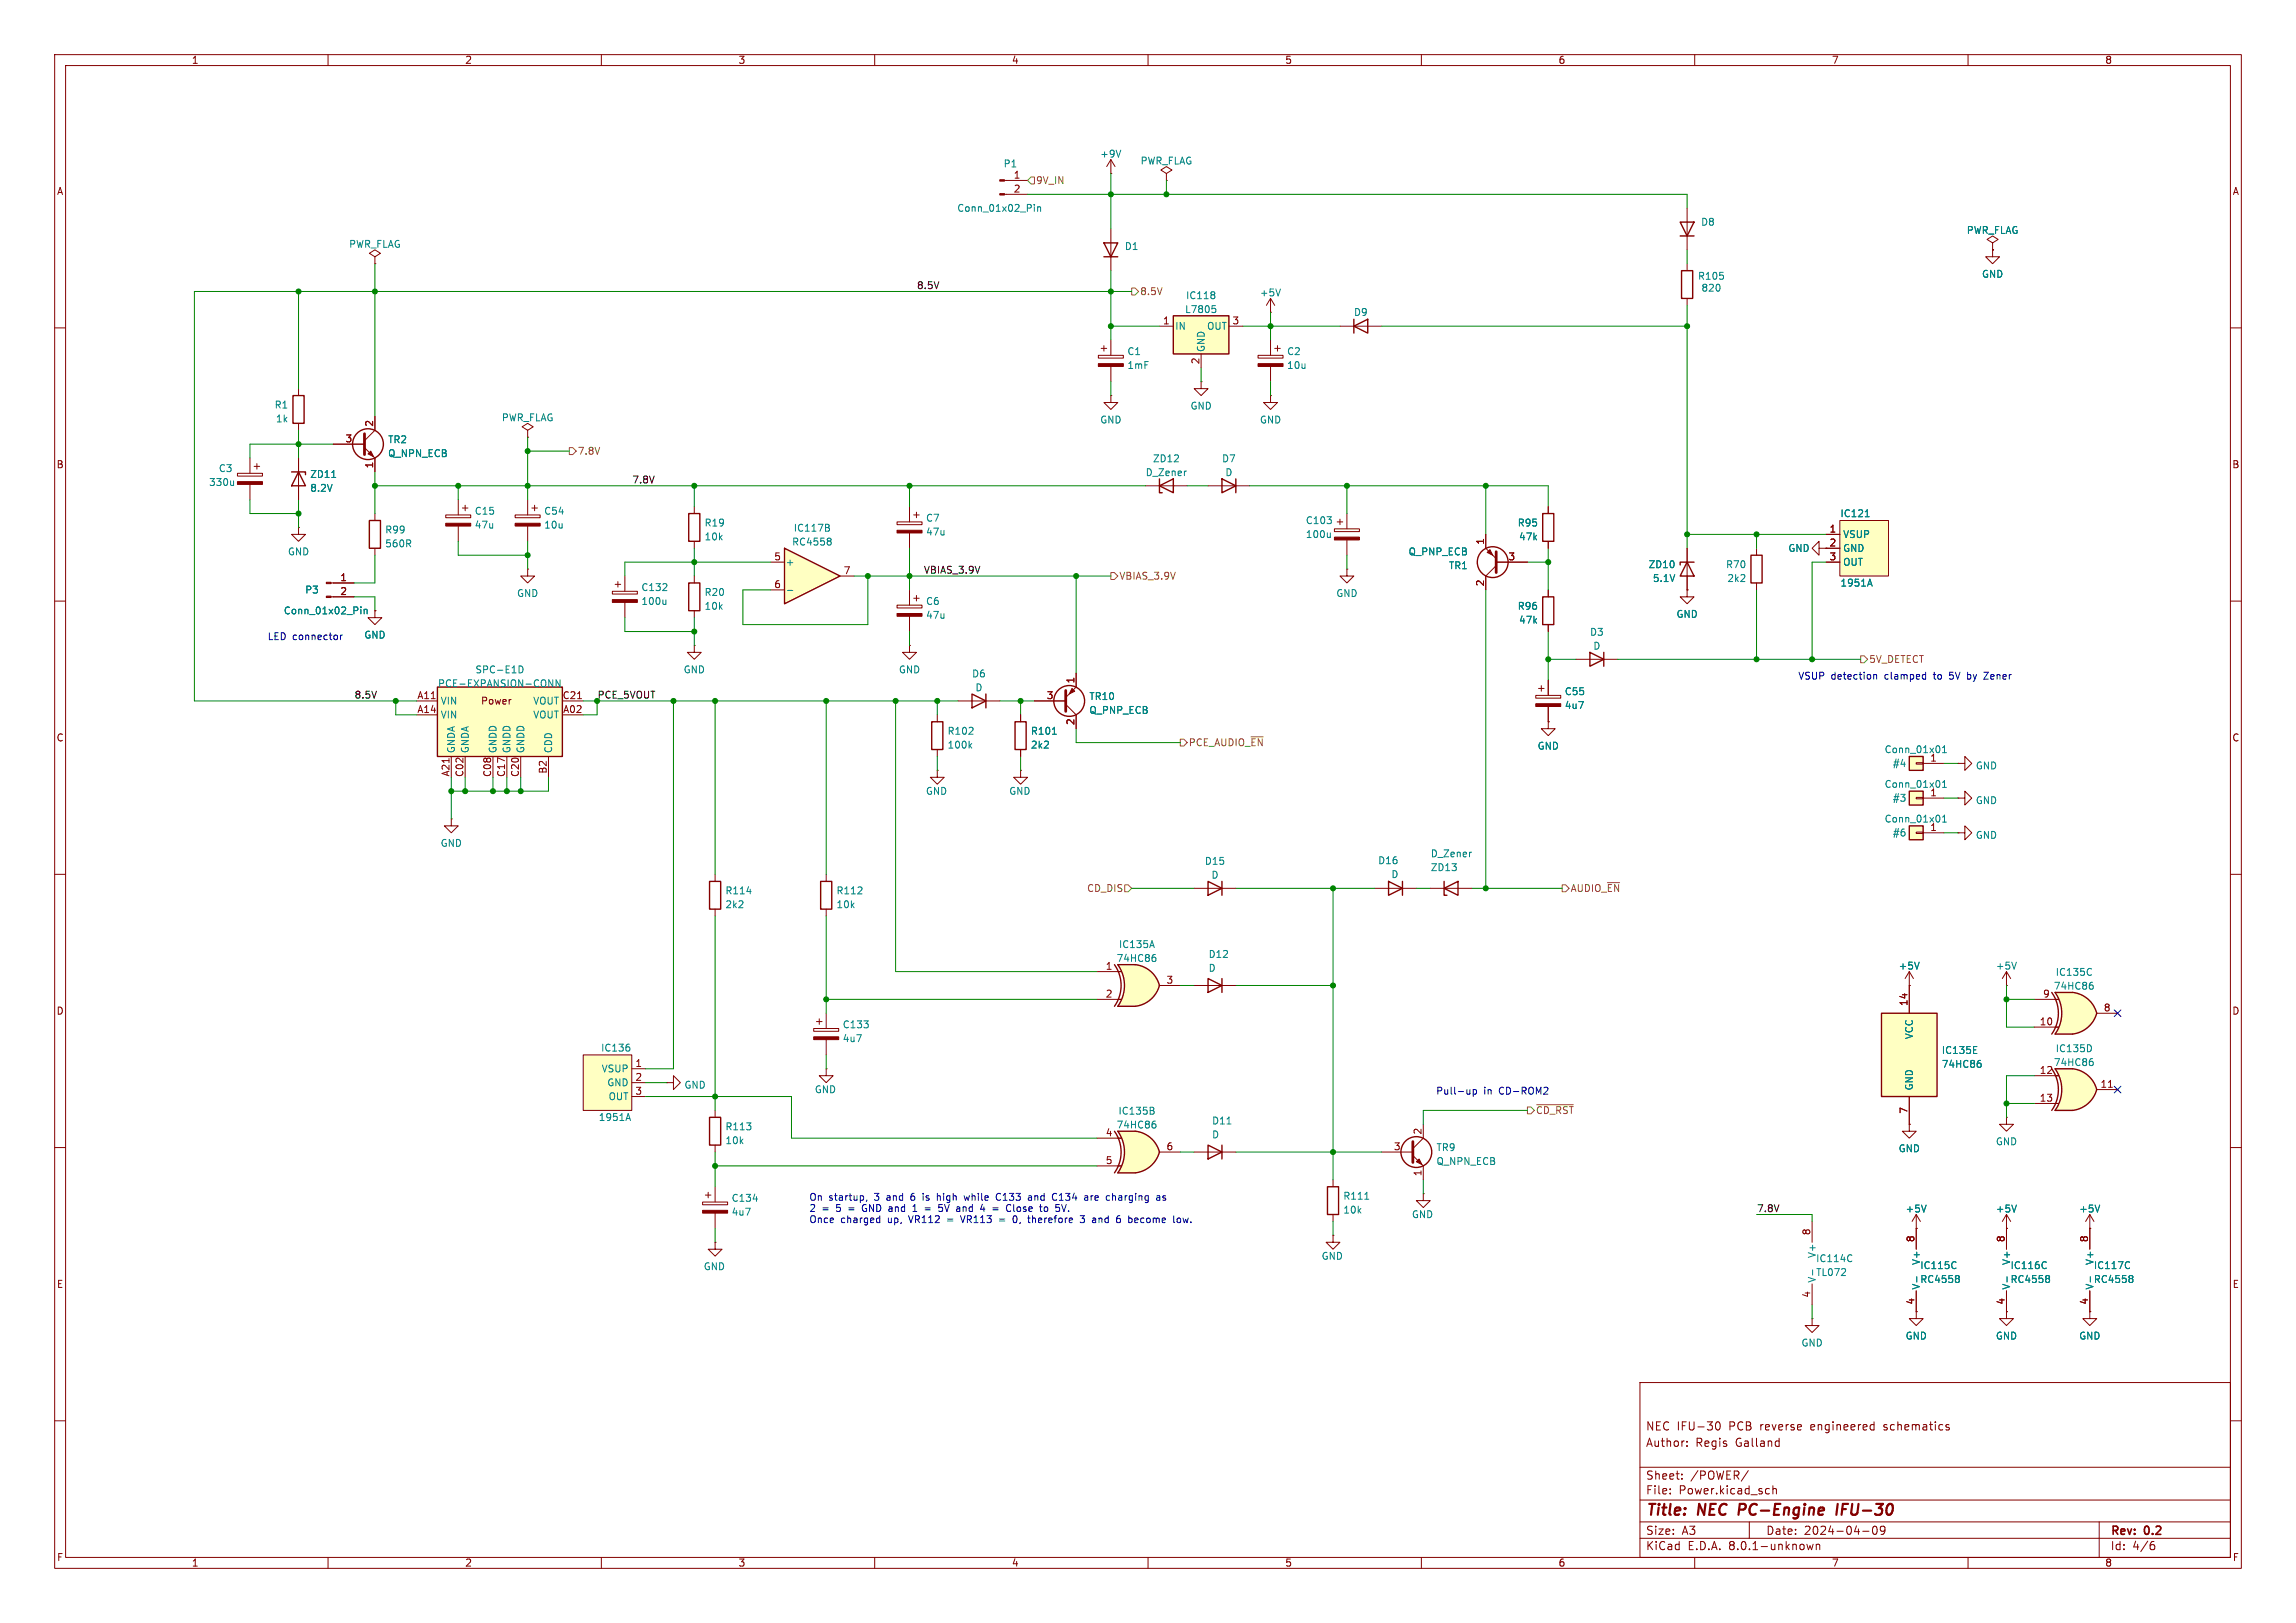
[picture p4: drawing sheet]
<svg xmlns="http://www.w3.org/2000/svg" width="420mm" height="297mm" viewBox="0 0 420 297" stroke-linecap="round" stroke-linejoin="round" font-family="sans-serif">
<defs><g id="words">
<g font-size="2.8" fill="#840000">
<text x="301" y="277.9">Title:</text>
<text x="310.6" y="277.9">NEC</text>
<text x="318.9" y="277.9">PC-Engine</text>
<text x="337.6" y="277.9">IFU-30</text>
</g>
<g font-size="2.1" fill="#840000">
<text x="301" y="262">NEC IFU-30</text>
<text x="316.3" y="262">PCB</text>
<text x="322.1" y="262">reverse</text>
<text x="331.5" y="262">engineered</text>
<text x="345" y="262">schematics</text>
<text x="301" y="265">Author:</text>
<text x="310.1" y="265">Regis</text>
<text x="317.5" y="265">Galland</text>
<text x="301" y="273.7">File:</text>
<text x="301" y="271">Sheet:</text>
<text x="307.1" y="273.7">Power.kicad_sch</text>
<text x="309.2" y="271">/POWER/</text>
<text x="301" y="281.1">Size:</text>
<text x="307.6" y="281.1">A3</text>
<text x="323" y="281.1">Date:</text>
<text x="330" y="281.1">2024-04-09</text>
<text x="386" y="281.3">Rev:</text>
<text x="392.4" y="281.3">0.2</text>
<text x="301" y="283.9">KiCad</text>
<text x="308.7" y="283.9">E.D.A.</text>
<text x="316.3" y="283.9">8.0.1-unknown</text>
<text x="386" y="283.9">Id:</text>
<text x="390.1" y="283.9">4/6</text>
</g>
<g font-size="1.8" fill="#840000">
<text x="35" y="11.9">1</text>
<text x="85" y="11.9">2</text>
<text x="135" y="11.9">3</text>
<text x="185" y="11.9">4</text>
<text x="235" y="11.9">5</text>
<text x="285" y="11.9">6</text>
<text x="335" y="11.9">7</text>
<text x="385" y="11.9">8</text>
<text x="10.3" y="35.9">A</text>
<text x="185.3" y="32.8">1</text>
<text x="185.3" y="35.3">2</text>
<text x="408.3" y="35.9">A</text>
<text x="212.7" y="59.4">1</text>
<text x="225.4" y="59.4">3</text>
<text x="219.5" y="66.7" transform="rotate(-90 219.5 66.7)">2</text>
<text x="63.1" y="81">3</text>
<text x="68.3" y="78.2" transform="rotate(-90 68.3 78.2)">2</text>
<text x="10.3" y="85.9">B</text>
<text x="68.3" y="85.8" transform="rotate(-90 68.3 85.8)">1</text>
<text x="408.2" y="85.9">B</text>
<text x="271.5" y="99.8" transform="rotate(-90 271.5 99.8)">1</text>
<text x="334.6" y="97.5">1</text>
<text x="334.6" y="100.1">2</text>
<text x="62.2" y="106.4">1</text>
<text x="141.5" y="102.6">5</text>
<text x="141.5" y="107.7">6</text>
<text x="154.2" y="105.2">7</text>
<text x="271.5" y="107.4" transform="rotate(-90 271.5 107.4)">2</text>
<text x="275.8" y="102.6">3</text>
<text x="334.6" y="102.6">3</text>
<text x="62.2" y="109">2</text>
<text x="196.6" y="125.2" transform="rotate(-90 196.6 125.2)">1</text>
<text x="76.2" y="128">A11</text>
<text x="76.2" y="130.6">A14</text>
<text x="87.9" y="129.1">Power</text>
<text x="102.8" y="128">C21</text>
<text x="102.9" y="130.6">A02</text>
<text x="191.4" y="128">3</text>
<text x="10.3" y="135.9">C</text>
<text x="196.6" y="132.8" transform="rotate(-90 196.6 132.8)">2</text>
<text x="408.2" y="135.9">C</text>
<text x="82.3" y="142.2" transform="rotate(-90 82.3 142.2)">A21</text>
<text x="84.8" y="142.3" transform="rotate(-90 84.8 142.3)">C02</text>
<text x="89.9" y="142.3" transform="rotate(-90 89.9 142.3)">C08</text>
<text x="92.5" y="142.3" transform="rotate(-90 92.5 142.3)">C17</text>
<text x="95" y="142.3" transform="rotate(-90 95 142.3)">C20</text>
<text x="100.1" y="141.7" transform="rotate(-90 100.1 141.7)">B2</text>
<text x="353" y="139.4">1</text>
<text x="353" y="145.8">1</text>
<text x="353" y="152.1">1</text>
<text x="202.2" y="177.5">1</text>
<text x="10.3" y="185.9">D</text>
<text x="202.2" y="182.6">2</text>
<text x="213.3" y="180.1">3</text>
<text x="349" y="184.2" transform="rotate(-90 349 184.2)">14</text>
<text x="373.6" y="182.6">9</text>
<text x="384.7" y="185.2">8</text>
<text x="408.2" y="185.9">D</text>
<text x="373" y="187.7">10</text>
<text x="116.1" y="195.3">1</text>
<text x="116.1" y="197.9">2</text>
<text x="373" y="196.6">12</text>
<text x="116.1" y="200.4">3</text>
<text x="349" y="203.9" transform="rotate(-90 349 203.9)">7</text>
<text x="373" y="201.7">13</text>
<text x="384.1" y="199.1">11</text>
<text x="202.2" y="208">4</text>
<text x="260.1" y="207.7" transform="rotate(-90 260.1 207.7)">2</text>
<text x="202.2" y="213.1">5</text>
<text x="213.3" y="210.6">6</text>
<text x="254.9" y="210.6">3</text>
<text x="260.1" y="215.3" transform="rotate(-90 260.1 215.3)">1</text>
<text x="331.2" y="226.1" transform="rotate(-90 331.2 226.1)">8</text>
<text x="350.3" y="227.4" transform="rotate(-90 350.3 227.4)">8</text>
<text x="366.8" y="227.4" transform="rotate(-90 366.8 227.4)">8</text>
<text x="382" y="227.4" transform="rotate(-90 382 227.4)">8</text>
<text x="10.3" y="235.9">E</text>
<text x="331.2" y="237.6" transform="rotate(-90 331.2 237.6)">4</text>
<text x="350.3" y="238.8" transform="rotate(-90 350.3 238.8)">4</text>
<text x="366.8" y="238.8" transform="rotate(-90 366.8 238.8)">4</text>
<text x="382" y="238.8" transform="rotate(-90 382 238.8)">4</text>
<text x="408.3" y="235.9">E</text>
<text x="10.3" y="285.9">F</text>
<text x="35" y="286.9">1</text>
<text x="85" y="286.9">2</text>
<text x="135" y="286.9">3</text>
<text x="185" y="286.9">4</text>
<text x="235" y="286.9">5</text>
<text x="285" y="286.9">6</text>
<text x="335" y="286.9">7</text>
<text x="385" y="286.9">8</text>
<text x="408.3" y="285.9">F</text>
</g>
<g font-size="1.8" fill="#008484">
<text x="201.2" y="29">+9V</text>
<text x="183.5" y="30.8">P1</text>
<text x="208.5" y="30.3">PWR_FLAG</text>
<text x="175" y="39">Conn_01x02_Pin</text>
<text x="311.1" y="41.5">D8</text>
<text x="63.8" y="45.5">PWR_FLAG</text>
<text x="205.7" y="45.9">D1</text>
<text x="359.7" y="43">PWR_FLAG</text>
<text x="310.5" y="51.4">R105</text>
<text x="311.1" y="53.6">820</text>
<text x="362.5" y="51">GND</text>
<text x="216.7" y="57.5">L7805</text>
<text x="216.9" y="54.9">IC118</text>
<text x="230.4" y="54.4">+5V</text>
<text x="247.6" y="58">D9</text>
<text x="206.1" y="65.2">C1</text>
<text x="214.9" y="60.6">IN</text>
<text x="220.6" y="64.5" transform="rotate(-90 220.6 64.5)">GND</text>
<text x="220.7" y="60.6">OUT</text>
<text x="235.3" y="65.2">C2</text>
<text x="206.1" y="67.7">1mF</text>
<text x="235.3" y="67.7">10u</text>
<text x="50.1" y="75">R1</text>
<text x="50.4" y="77.5">1k</text>
<text x="91.7" y="77.3">PWR_FLAG</text>
<text x="201.2" y="77.7">GND</text>
<text x="217.7" y="75.2">GND</text>
<text x="230.4" y="77.7">GND</text>
<text x="70.9" y="81.3">TR2</text>
<text x="70.9" y="83.8">Q_NPN_ECB</text>
<text x="38.1" y="89.1">330u</text>
<text x="39.9" y="86.6">C3</text>
<text x="56.7" y="87.7">ZD11</text>
<text x="209.5" y="87.3">D_Zener</text>
<text x="210.8" y="84.8">ZD12</text>
<text x="223.4" y="84.8">D7</text>
<text x="224.1" y="87.3">D</text>
<text x="56.7" y="90.2">8.2V</text>
<text x="86.8" y="94.4">C15</text>
<text x="99.5" y="94.4">C54</text>
<text x="169.3" y="95.7">C7</text>
<text x="336.6" y="94.8">IC121</text>
<text x="52.6" y="101.8">GND</text>
<text x="70.4" y="100.4">560R</text>
<text x="70.4" y="97.8">R99</text>
<text x="86.8" y="96.9">47u</text>
<text x="99.5" y="96.9">10u</text>
<text x="128.8" y="99.1">10k</text>
<text x="128.8" y="96.5">R19</text>
<text x="144.8" y="100">RC4558</text>
<text x="145.1" y="97.5">IC117B</text>
<text x="169.3" y="98.2">47u</text>
<text x="238.8" y="96.1">C103</text>
<text x="238.8" y="98.7">100u</text>
<text x="257.6" y="101.8">Q_PNP_ECB</text>
<text x="277.5" y="96.5">R95</text>
<text x="277.8" y="99.1">47k</text>
<text x="327" y="101.2">GND</text>
<text x="337.1" y="98.7">VSUP</text>
<text x="337.1" y="101.2">GND</text>
<text x="143.6" y="103.7">+</text>
<text x="264.9" y="104.4">TR1</text>
<text x="301.5" y="104.2">ZD10</text>
<text x="302.3" y="106.7">5.1V</text>
<text x="315.6" y="104.2">R70</text>
<text x="315.9" y="106.7">2k2</text>
<text x="336.6" y="107.5">1951A</text>
<text x="337.1" y="103.7">OUT</text>
<text x="51.8" y="112.6">Conn_01x02_Pin</text>
<text x="55.7" y="108.8">P3</text>
<text x="94.5" y="109.4">GND</text>
<text x="117.2" y="108.4">C132</text>
<text x="117.2" y="110.9">100u</text>
<text x="128.8" y="111.8">10k</text>
<text x="128.8" y="109.2">R20</text>
<text x="169.3" y="110.9">C6</text>
<text x="169.3" y="113.4">47u</text>
<text x="244.3" y="109.4">GND</text>
<text x="277.5" y="111.8">R96</text>
<text x="306.6" y="113.3">GND</text>
<text x="66.5" y="117.1">GND</text>
<text x="277.8" y="114.3">47k</text>
<text x="290.8" y="116.5">D3</text>
<text x="291.4" y="119.1">D</text>
<text x="80" y="126">PCE-EXPANSION-CONN</text>
<text x="86.9" y="123.4">SPC-E1D</text>
<text x="125" y="123.4">GND</text>
<text x="164.3" y="123.4">GND</text>
<text x="177.7" y="124.2">D6</text>
<text x="80.5" y="129.1">VIN</text>
<text x="80.5" y="131.7">VIN</text>
<text x="97.4" y="131.7">VOUT</text>
<text x="97.4" y="129.1">VOUT</text>
<text x="178.3" y="126.7">D</text>
<text x="199.2" y="128.3">TR10</text>
<text x="199.2" y="130.8">Q_PNP_ECB</text>
<text x="286.1" y="127.4">C55</text>
<text x="286.1" y="129.9">4u7</text>
<text x="83.4" y="137.9" transform="rotate(-90 83.4 137.9)">GNDA</text>
<text x="86" y="137.9" transform="rotate(-90 86 137.9)">GNDA</text>
<text x="91" y="137.9" transform="rotate(-90 91 137.9)">GNDD</text>
<text x="93.6" y="137.9" transform="rotate(-90 93.6 137.9)">GNDD</text>
<text x="96.1" y="137.9" transform="rotate(-90 96.1 137.9)">GNDD</text>
<text x="101.2" y="137.9" transform="rotate(-90 101.2 137.9)">CDD</text>
<text x="173.2" y="134.6">R102</text>
<text x="173.2" y="137.2">100k</text>
<text x="188.5" y="134.6">R101</text>
<text x="188.5" y="137.2">2k2</text>
<text x="281.2" y="137.4">GND</text>
<text x="344.6" y="138">Conn_01x01</text>
<text x="346.1" y="140.6">#4</text>
<text x="361.3" y="141">GND</text>
<text x="169.3" y="145.6">GND</text>
<text x="184.5" y="145.6">GND</text>
<text x="344.6" y="144.4">Conn_01x01</text>
<text x="346.1" y="146.9">#3</text>
<text x="361.3" y="147.3">GND</text>
<text x="80.5" y="155.2">GND</text>
<text x="344.6" y="150.7">Conn_01x01</text>
<text x="346.1" y="153.3">#6</text>
<text x="361.3" y="153.7">GND</text>
<text x="220.3" y="158.5">D15</text>
<text x="221.5" y="161">D</text>
<text x="252" y="158.3">D16</text>
<text x="254.4" y="160.9">D</text>
<text x="261.6" y="159.6">ZD13</text>
<text x="261.6" y="157.1">D_Zener</text>
<text x="132.6" y="163.9">R114</text>
<text x="132.6" y="166.4">2k2</text>
<text x="152.9" y="163.9">R112</text>
<text x="152.9" y="166.4">10k</text>
<text x="204.6" y="173.7">IC135A</text>
<text x="204.2" y="176.2">74HC86</text>
<text x="221" y="175.5">D12</text>
<text x="221" y="178">D</text>
<text x="347.2" y="177.6">+5V</text>
<text x="365" y="177.6">+5V</text>
<text x="375.9" y="178.8">IC135C</text>
<text x="375.6" y="181.3">74HC86</text>
<text x="154.1" y="188.4">C133</text>
<text x="154.1" y="190.9">4u7</text>
<text x="350.1" y="190.3" transform="rotate(-90 350.1 190.3)">VCC</text>
<text x="109.9" y="192.6">IC136</text>
<text x="110" y="196.4">VSUP</text>
<text x="355.1" y="193.1">IC135E</text>
<text x="355.1" y="195.6">74HC86</text>
<text x="375.6" y="195.3">74HC86</text>
<text x="375.9" y="192.7">IC135D</text>
<text x="111" y="199">GND</text>
<text x="111.2" y="201.5">OUT</text>
<text x="125.1" y="199.4">GND</text>
<text x="149" y="200.3">GND</text>
<text x="350.1" y="199.6" transform="rotate(-90 350.1 199.6)">GND</text>
<text x="109.4" y="205.3">1951A</text>
<text x="132.6" y="207">R113</text>
<text x="132.6" y="209.6">10k</text>
<text x="204.2" y="206.7">74HC86</text>
<text x="204.5" y="204.2">IC135B</text>
<text x="221.6" y="206">D11</text>
<text x="221.6" y="208.5">D</text>
<text x="365" y="209.8">GND</text>
<text x="262.7" y="210.8">TR9</text>
<text x="262.7" y="213.4">Q_NPN_ECB</text>
<text x="347.2" y="211">GND</text>
<text x="133.7" y="220.1">C134</text>
<text x="245.6" y="219.7">R111</text>
<text x="133.7" y="222.7">4u7</text>
<text x="245.6" y="222.3">10k</text>
<text x="258.2" y="223.1">GND</text>
<text x="348.5" y="222.1">+5V</text>
<text x="365" y="222.1">+5V</text>
<text x="380.2" y="222.1">+5V</text>
<text x="128.6" y="232.6">GND</text>
<text x="241.7" y="230.7">GND</text>
<text x="332.1" y="231.2">IC114C</text>
<text x="332.1" y="233.7">TL072</text>
<text x="332.3" y="230.3" transform="rotate(-90 332.3 230.3)">V+</text>
<text x="351.2" y="232.4">IC115C</text>
<text x="351.4" y="231.6" transform="rotate(-90 351.4 231.6)">V+</text>
<text x="367.7" y="232.4">IC116C</text>
<text x="367.9" y="231.6" transform="rotate(-90 367.9 231.6)">V+</text>
<text x="382.9" y="232.4">IC117C</text>
<text x="383.1" y="231.6" transform="rotate(-90 383.1 231.6)">V+</text>
<text x="332.3" y="234.8" transform="rotate(-90 332.3 234.8)">V-</text>
<text x="351.2" y="235">RC4558</text>
<text x="351.4" y="236.1" transform="rotate(-90 351.4 236.1)">V-</text>
<text x="367.7" y="235">RC4558</text>
<text x="367.9" y="236.1" transform="rotate(-90 367.9 236.1)">V-</text>
<text x="382.9" y="235">RC4558</text>
<text x="383.1" y="236.1" transform="rotate(-90 383.1 236.1)">V-</text>
<text x="348.5" y="245.3">GND</text>
<text x="365" y="245.3">GND</text>
<text x="380.2" y="245.3">GND</text>
<text x="329.4" y="246.6">GND</text>
</g>
<g font-size="1.8" fill="#848400">
<text x="189.4" y="33.9">9V_IN</text>
<text x="208.5" y="54.2">8.5V</text>
<text x="105.6" y="83.4">7.8V</text>
<text x="204.7" y="106.3">VBIAS_3.9V</text>
<text x="341.8" y="121.5">5V_DETECT</text>
<text x="217.4" y="136.8">PCE_AUDIO_~{EN}</text>
<text x="198.8" y="163.4">CD_DIS</text>
<text x="287.2" y="163.4">AUDIO_~{EN}</text>
<text x="280.9" y="204.1">~{CD_RST}</text>
</g>
<g font-size="1.8">
<text x="167.6" y="53">8.5V</text>
<text x="115.6" y="88.6">7.8V</text>
<text x="168.9" y="105.1">VBIAS_3.9V</text>
<text x="64.8" y="127.9">8.5V</text>
<text x="321.3" y="221.9">7.8V</text>
</g>
<g font-size="1.8" fill="#0000c2">
<text x="48.9" y="117.2">LED connector</text>
<text x="328.9" y="124.6">VSUP</text>
<text x="334.9" y="124.6">detection</text>
<text x="344.9" y="124.6">clamped</text>
<text x="354" y="124.6">to</text>
<text x="357.1" y="124.6">5V</text>
<text x="360.5" y="124.6">by</text>
<text x="363.8" y="124.6">Zener</text>
<text x="262.6" y="200.5">Pull-up</text>
<text x="271.4" y="200.5">in</text>
<text x="274.3" y="200.5">CD-ROM2</text>
<text x="148" y="219.8">On</text>
<text x="148" y="221.9">2</text>
<text x="150.3" y="221.9">=</text>
<text x="151.6" y="219.8">startup,</text>
<text x="153.1" y="221.9">5</text>
<text x="155.5" y="221.9">=</text>
<text x="158.2" y="221.9">GND and</text>
<text x="160.1" y="219.8">3</text>
<text x="162.5" y="219.8">and</text>
<text x="167.1" y="219.8">6</text>
<text x="169.5" y="219.8">is</text>
<text x="170.2" y="221.9">=</text>
<text x="172.3" y="219.8">high</text>
<text x="173" y="221.9">5V</text>
<text x="176.5" y="221.9">and</text>
<text x="177.5" y="219.8">while</text>
<text x="181.1" y="221.9">4</text>
<text x="183.5" y="221.9">=</text>
<text x="183.5" y="219.8">C133</text>
<text x="186.2" y="221.9">Close</text>
<text x="189.6" y="219.8">and</text>
<text x="192.6" y="221.9">to</text>
<text x="194.2" y="219.8">C134</text>
<text x="195.6" y="221.9">5V.</text>
<text x="200.3" y="219.8">are</text>
<text x="204.5" y="219.8">charging</text>
<text x="148" y="223.9">Once</text>
<text x="153.8" y="223.9">charged</text>
<text x="162.5" y="223.9">up,</text>
<text x="166.6" y="223.9">VR112</text>
<text x="173.7" y="223.9">=</text>
<text x="176.5" y="223.9">VR113</text>
<text x="186.4" y="223.9">0,</text>
<text x="189.4" y="223.9">therefore</text>
<text x="199.1" y="223.9">3</text>
<text x="201.5" y="223.9">and</text>
<text x="206.1" y="223.9">6</text>
<text x="208.5" y="223.9">become</text>
<text x="216.9" y="223.9">low.</text>
</g>
<text font-size="1.8" fill="#008400" x="109.2" y="127.9">PCE_5VOUT</text>
</g></defs>
<g fill="none" stroke="#840000" stroke-width=".18">
<path d="M10 10h400v277h-400zM12 12h396v273h-396zM60 10v2M110 10v2M160 10v2M210 10v2M260 10v2M310 10v2M360 10v2M183.7 35.6h4.3M183.7 33h4.3M10 60h2"/>
<path d="M408 60h2M10 110h2M408 110h2M10 160h2M408 160h2M218.4 162.6h7.7M151.1 195.6v1.3h1.3l-1.3 1.2-1.2-1.2h1.2M151.1 195.6h.1M10 210h2M130.8 203.2v1.3M130.8 209.6v1.2M408 210h2"/>
<path d="M10 260h2M300 253h108v32h-108zM408 260h2M300 278.5h108M300 274.5h108M300 268.5h108M305.5 273.2v.2M305.5 272.5v.1M307.7 270.5v.2M307.7 269.8v.1M308.6 264.5v.2M308.6 263.8v.1"/>
<path d="M314 260.3l.2-.1a.8 .8 0 0 1 .5 .7 .8 .8 0 0 1-.5 .8 1 1 0 0 1-.2-1.4zM319.8 269.1l-1.3 1.9M320 278.5v3M323.2 272.4l.5 .1M323.7 273.3l-.5 .1M324.3 272.5l.2-.1 .4 .1v.9M324.3 271.9v1.5M325.3 263.7l.1 .1M325.4 263.2v1.5M325.4 264.6l-.1 .1M342.4 260.7l.4 .1M342.7 279.4l.2-.1a.8 .8 0 0 1 .5 .7 .8 .8 0 0 1-.5 .8 1 1 0 0 1-.2-1.4z"/>
<path d="M342.8 261.6l-.4 .1M342.8 260.2v1.5M344.8 279.9l-.3 .3h-.3l-.3-.3 .2-.5 .4-.1 .2 .1a.99 .99 0 0 1-.3 1.4h-.3M356 261.1l.4 .1 .2 .2-.1 .2-.4 .1M356 260.8h.5M384 278.5v6.5M60 285v2M110 285v2M160 285v2M210 285v2M260 285v2M300 281.5h108"/>
<path d="M310 285v2M330.5 282.6l.3 1 .3-.7 .3 .7 .3-1M332.2 282.6v1M332.2 282.7l.2-.1 .4 .1 .1 .9M340.7 280.2h1.2M360 285v2M393.6 282.7h.3l.3 .2-.1 .5-.5 .2M394 282.1l-.4 .1"/>
</g>
<path d="M318.3 275.2l-.3 2M336.2 275.2l-.3 2" fill="none" stroke="#840000" stroke-width=".4"/>
<g fill="#840000" stroke="#840000" stroke-width=".18">
<path d="M182.9 35.4h.8v.3h-.8z"/>
<path d="M182.9 32.9h.8v.2h-.8z"/>
</g>
<path d="M189.2 37.4v.1M189.2 37.8v.9M189.8 37.8v.9M189.8 38l.2-.2 .3 .1v.8" fill="none" stroke="#008484" stroke-width=".18"/>
<path d="M221 161.3l2.5 1.3-2.5 1.2zM223.5 161.3v2.5M129.8 204.5h2v5.1h-2z" fill="none" stroke="#840000" stroke-width=".25"/>
<path d="M207.1 179l5 1.3a5.2 5.2 0 0 1-4.4 3.9z" fill="#ffffc2" stroke="#ffffc2" stroke-width=".18"/>
<path d="M204.5 176.5h3.1M204.5 184.2h3.1" fill="none" stroke="#ffffc2" stroke-width=".18"/>
<path d="M204.5 176.5h3.1v7.7h-3.1a6.7 6.7 0 0 0 0-7.7z" fill="#ffffc2"/>
<path d="M207.7 176.5a5.1 5.1 0 0 1 4.4 3.8l-5 1.3z" fill="#ffffc2" stroke="#ffffc2" stroke-width=".18"/>
<g fill="none" stroke="#840000" stroke-width=".25">
<path d="M307.3 40.6h2.6l-1.3 2.6zM307.3 43.2h2.6M170.4 132.1h2.1v5.1h-2.1zM185.7 132.1h2v5.1h-2zM203.9 176.5a6.6 6.6 0 0 1 0 7.7M204.5 176.5h3.1a5.1 5.1 0 0 1 4.5 3.8 5.2 5.2 0 0 1-4.4 3.9h-3.2a6.6 6.6 0 0 0 0-7.7zM221 179.1l2.5 1.2-2.5 1.3zM223.5 179.1v2.5M254 161.3l2.5 1.3-2.5 1.2zM256.5 161.3v2.5M264.2 161.3v2.5h.5M264.2 162.6l2.5-1.3v2.5z"/>
<circle cx="195.6" cy="128.3" r="2.82"/>
</g>
<g fill="none" stroke="#840000" stroke-width=".18">
<path d="M308.6 38.1v7.6M171.4 130.8v1.3M171.4 137.2v1.2M186.7 130.8v1.3M186.7 137.2v1.2M189.2 128.3h5.7M194.9 128.9l1.9 1.9v2.6M196.8 123.2v2.5l-1.9 1.9M171.4 141v1.2h1.3l-1.3 1.3-1.2-1.3h1.2M171.4 141h.1M186.7 141v1.2h1.3l-1.3 1.3-1.3-1.3h1.3M186.7 141h.1"/>
<path d="M200.7 177.8h4.4M251.5 162.6h7.6M261.6 162.6h7.6M200.7 182.9h4.4M212.1 180.3h3.8M218.4 180.3h7.7"/>
</g>
<path d="M177.4 136.4l.4 .5M177.8 136.1l-.5 .4M192.5 134.4h.7M269 155.9h.2M210.7 172.1l.5 1.3M211 175.2h.2l.3 .2-.1 .4-.4 .1M211.1 174.7h.2" fill="none" stroke="#008484" stroke-width=".18"/>
<path d="M194.9 126.4v3.8" fill="none" stroke="#840000" stroke-width=".51"/>
<path d="M196.1 126l.5 .5-1 .5z" fill="#840000" stroke="#840000" stroke-width=".18"/>
<path d="M106.7 193h8.9v10.2h-8.9z" fill="#ffffc2"/>
<g fill="none" stroke="#840000" stroke-width=".18">
<path d="M203.2 31.8h.1M203.2 29.2l-.8 1.3M203.2 29.2v2.6M203.2 29.2l.8 1.3M213.4 31.8l1-.7-1-.6-1.1 .6 1.1 .7v1.2M213.4 33h.1M200.9 65h4.6v.5h-4.6zM201.4 63.8h1M201.9 63.2v1.1M203.2 62.2v2.8M203.2 67.1v2.8M219.7 69.9v1.2h-1.3l1.3 1.3 1.3-1.3h-1.3"/>
<path d="M219.7 69.9h.1M230.1 65h4.6v.5h-4.6zM232.4 72.4v1.3h-1.3l1.3 1.2 1.3-1.2h-1.3M232.4 72.4h.1M232.4 62.2v2.8M232.4 67.1v2.8M233.2 63.8h1M233.7 63.2v1.1M43.4 86.6h4.6v.5h-4.6zM45.7 83.8v2.8M45.7 88.6v2.8M46.5 85.3h1"/>
<path d="M47 84.8v1.1M54.6 96.5v1.3h1.3l-1.3 1.3-1.3-1.3h1.3M54.6 96.5h.1M221 88.9h7.6M112 108.2h4.6v.5h-4.6zM112.5 106.9h1M113 106.4v1M114.3 105.4v2.8M114.3 110.2v2.8M106.7 193h8.9v10.2h-8.9zM115.6 195.6h2.5M115.6 198.1h2.5"/>
<path d="M121.9 198.1h1.3v-1.2l1.3 1.2-1.3 1.3v-1.3M121.9 198.1h.1M115.6 200.7h2.5"/>
</g>
<path d="M205 27.5l-.4 1.3M42.7 88v.8M42.7 88.7l-.2 .1M121.8 109.8v.8M121.8 110.5l-.2 .1M115.1 191.6l.1 .2-.1 .5M114.6 204.7h.6M114.9 203.8l.4 1.2" fill="none" stroke="#008484" stroke-width=".18"/>
<g fill="#840000" stroke="#840000" stroke-width=".18">
<path d="M112 109.7h4.6v.5h-4.6z"/>
<path d="M230.1 66.5h4.6v.6h-4.6z"/>
<path d="M200.9 66.5h4.6v.6h-4.6z"/>
<path d="M43.4 88.1h4.6v.5h-4.6z"/>
</g>
<path d="M223.5 87.6l2.6 1.3-2.6 1.3zM226.1 87.6v2.6" fill="none" stroke="#840000" stroke-width=".25"/>
<path d="M214.6 57.8h10.2v7h-10.2z" fill="#ffffc2"/>
<path d="M201.9 44.5h2.6l-1.3 2.5zM201.9 47h2.6M214.6 57.8h10.2v7h-10.2zM212.1 87.6v2.6h.5M212.1 88.9l2.5-1.3v2.6z" fill="none" stroke="#840000" stroke-width=".25"/>
<path d="M203.2 41.9v7.6M212.1 59.7h2.5M224.8 59.7h2.5M219.7 64.8v2.5M209.5 88.9h7.7M60.6 109.2h4.2M60.6 106.7h4.2M350.5 224.8v3.8M350.5 236.2v3.8" fill="none" stroke="#840000" stroke-width=".18"/>
<g fill="none" stroke="#008484" stroke-width=".18">
<path d="M221.7 55.9h.6M221.9 56.4h.3l.2 .3-.1 .4-.4 .1M222.1 53.5l.1 .1-.1 .3M222.1 54l.1 .2-.1 .4M216.9 86.2h.1M66 111.1v.1M66 111.5v.8M66.6 111.5v.8M66.6 111.6l.2-.1 .3 .1 .1 .7M350.6 233.6v1M357.6 230.9l.2 .1M357.8 232l-.2 .2"/>
<path d="M358.2 233.4l.2 .3-.2 .3 .2 .2v.2l-.2 .3"/>
</g>
<g fill="#840000" stroke="#840000" stroke-width=".18">
<path d="M59.7 109.1h.9v.2h-.9z"/>
<path d="M59.7 106.6h.9v.2h-.9z"/>
</g>
<path d="M344.2 185.4h10.1v15.3h-10.1z" fill="#ffffc2"/>
<g fill="none" stroke="#840000" stroke-width=".25">
<path d="M344.2 185.4h10.1v15.3h-10.1zM242.8 217.2h2.1v5h-2.1z"/>
<circle cx="259.1" cy="210.8" r="2.82"/>
</g>
<g fill="none" stroke="#840000" stroke-width=".18">
<path d="M203.2 72.4v1.3h1.3l-1.3 1.2-1.3-1.2h1.3M203.2 72.4h.1M94.2 94.2h4.6v.5h-4.6zM96.5 91.4v2.8M96.5 96.3v2.8M97.3 93h1M97.8 92.5v1M96.5 104.1v1.3h1.3l-1.3 1.3-1.3-1.3h1.3M96.5 104.1h.1M82.5 149.9v1.2h1.3l-1.3 1.3-1.2-1.3h1.2M82.5 149.9h.1M349.2 180.3v5.1"/>
<path d="M243.8 215.9v1.3M252.7 210.8h5.7M258.4 211.5l1.9 1.9v2.5M260.3 218.4v1.3h1.3l-1.3 1.3-1.2-1.3h1.2M260.3 218.4h.1M260.3 205.7v2.6l-1.9 1.9M349.2 205.7v1.3h1.3l-1.3 1.3-1.2-1.3h1.2M349.2 205.7h.1M349.2 200.7v5M367 204.5v1.2h1.3l-1.3 1.3-1.2-1.3h1.2M367 204.5h.1M243.8 226.1v1.2h1.3l-1.3 1.3-1.2-1.3h1.2"/>
<path d="M243.8 226.1h.1M243.8 222.2v1.3M331.5 223.5v3.8M331.5 234.9v3.9M350.5 224.8h.1M350.5 222.2l-.7 1.3M350.5 222.2v2.6M350.5 222.2l.8 1.3M367 224.8h.1M367 222.2l-.7 1.3M367 222.2v6.4M367 236.2v3.8"/>
<path d="M367 222.2l.8 1.3M382.3 224.8h.1M382.3 222.2v6.4M382.3 236.2v3.8M382.3 222.2l-.8 1.3M382.3 222.2l.7 1.3M331.5 241.3v1.3h-1.3l1.3 1.2 1.2-1.2h-1.2M331.5 241.3h.1M350.5 240v1.3h1.3l-1.3 1.3-1.3-1.3h1.3M350.5 240h.1M367 240v1.3h1.3l-1.3 1.3-1.2-1.3h1.2M367 240h.1"/>
<path d="M382.3 240v1.3h1.2l-1.2 1.3-1.3-1.3h1.3M382.3 240h.1"/>
</g>
<g fill="none" stroke="#008484" stroke-width=".18">
<path d="M361 192.8h.6M361 191.5h.6M361.9 194.5h.3l.2 .3-.1 .4-.4 .1M362 194.1h.3M249.7 219.5h.7M338.5 229.6l.2 .1M338.7 230.8l-.2 .1M352.3 220.5l-.4 1.3M367.1 233.6v1M368.8 220.5l-.4 1.3M374.1 230.9l.2 .1M374.3 232l-.2 .2"/>
<path d="M374.7 233.4l.2 .3-.2 .3 .2 .2v.2l-.2 .3M382.4 233.6v1M384.1 220.5l-.4 1.3M389.3 230.9l.2 .1M389.5 232l-.2 .2M389.9 233.4l.3 .3-.3 .3 .3 .2v.2l-.3 .3"/>
</g>
<path d="M258.4 208.9v3.8" fill="none" stroke="#840000" stroke-width=".51"/>
<g fill="#840000" stroke="#840000" stroke-width=".18">
<path d="M259.1 212.6l.5-.5 .5 1z"/>
<path d="M94.2 95.8h4.6v.5h-4.6z"/>
</g>
<path d="M378.5 184.1l5 1.3a5.2 5.2 0 0 1-4.4 3.8z" fill="#ffffc2" stroke="#ffffc2" stroke-width=".18"/>
<path d="M375.9 189.2h3.2M375.9 181.6h3.2" fill="none" stroke="#ffffc2" stroke-width=".18"/>
<path d="M375.9 181.6h3.2v7.6h-3.2a6.7 6.7 0 0 0 0-7.6z" fill="#ffffc2"/>
<g fill="#ffffc2" stroke="#ffffc2" stroke-width=".18">
<path d="M379.1 181.6a5.1 5.1 0 0 1 4.4 3.8l-4.9 1.3z"/>
<path d="M378.5 198l5 1.4a5.2 5.2 0 0 1-4.4 3.8z"/>
</g>
<path d="M375.3 181.6a6.6 6.6 0 0 1 0 7.6M375.9 181.6h3.2a5.1 5.1 0 0 1 4.4 3.8 5.2 5.2 0 0 1-4.4 3.8h-3.2a6.6 6.6 0 0 0 0-7.6z" fill="none" stroke="#840000" stroke-width=".25"/>
<path d="M372.1 188h4.5M372.1 182.9h4.5M383.5 185.4h3.8" fill="none" stroke="#840000" stroke-width=".18"/>
<path d="M382.3 177.2l.3 .1M382.5 179.8h.3M382.6 178.4l-.3 .1M382.4 180.2h.3l.2 .3-.1 .4-.4 .1" fill="none" stroke="#008484" stroke-width=".18"/>
<path d="M375.9 195.6h3.2M375.9 203.2h3.2" fill="none" stroke="#ffffc2" stroke-width=".18"/>
<path d="M375.9 195.6h3.2v7.6h-3.2a6.7 6.7 0 0 0 0-7.6z" fill="#ffffc2"/>
<path d="M379.1 195.6a5.1 5.1 0 0 1 4.4 3.8l-4.9 1.3z" fill="#ffffc2" stroke="#ffffc2" stroke-width=".18"/>
<path d="M67.6 95.3h2v5h-2zM282.2 109.2h2v5.1h-2zM177.8 127l2.5 1.3-2.5 1.2zM180.3 127v2.5M375.3 195.6a6.6 6.6 0 0 1 0 7.6M375.9 195.6h3.2a5.1 5.1 0 0 1 4.4 3.8 5.2 5.2 0 0 1-4.4 3.8h-3.2a6.6 6.6 0 0 0 0-7.6z" fill="none" stroke="#840000" stroke-width=".25"/>
<g fill="none" stroke="#840000" stroke-width=".18">
<path d="M68.6 94v1.3M68.6 100.3v1.3M164.1 110.7h4.6v.6h-4.6zM166.4 118.1v1.3h1.2l-1.2 1.3-1.3-1.3h1.3M166.4 118.1h.1M166.4 108v2.7M166.4 112.8v2.8M167.1 109.5h1M167.6 109v1M246.4 104.1v1.3h1.2l-1.2 1.3-1.3-1.3h1.3M246.4 104.1h.1M283.2 108v1.2"/>
<path d="M283.2 114.3v1.3M175.3 128.3h7.6M280.9 127.3h4.6v.5h-4.6zM281.4 126h1M281.9 125.5v1M283.2 132.1v1.3h1.3l-1.3 1.2-1.3-1.2h1.3M283.2 132.1h.1M283.2 124.5v2.8M283.2 129.3v2.8M372.1 196.9h4.5M383.5 199.4h3.8M385.7 199h.7"/>
<path d="M372.1 201.9h4.5"/>
</g>
<path d="M382.4 194.2h.3l.2 .3-.1 .4-.4 .1M382.4 191.4l.2 .3-.2 .6M382.5 193.7h.3" fill="none" stroke="#008484" stroke-width=".18"/>
<g fill="#840000" stroke="#840000" stroke-width=".18">
<path d="M164.1 112.3h4.6v.5h-4.6z"/>
<path d="M280.9 128.8h4.6v.5h-4.6z"/>
</g>
<path d="M349.2 151.1h2.6v2.6h-2.6z" fill="#ffffc2"/>
<path d="M350.5 152.3h1.3v.2h-1.3zM351.8 152.4h3.8" fill="none" stroke="#840000" stroke-width=".18"/>
<path d="M349.2 151.1h2.6v2.6h-2.6z" fill="none" stroke="#840000" stroke-width=".25"/>
<path d="M355.3 150.4h.8M355.3 149.5l.4-.3v1.2" fill="none" stroke="#008484" stroke-width=".18"/>
<path d="M349.2 138.4h2.6v2.6h-2.6z" fill="#ffffc2"/>
<path d="M350.5 139.6h1.3v.2h-1.3zM351.8 139.7h3.8" fill="none" stroke="#840000" stroke-width=".18"/>
<path d="M349.2 138.4h2.6v2.6h-2.6z" fill="none" stroke="#840000" stroke-width=".25"/>
<path d="M355.3 137.7h.8M355.3 136.8l.4-.3v1.2" fill="none" stroke="#008484" stroke-width=".18"/>
<path d="M349.2 144.8h2.6v2.5h-2.6z" fill="#ffffc2"/>
<path d="M54.6 71.1v1.3M54.6 77.5v1.2M127 118.1v1.3h1.3l-1.3 1.3-1.3-1.3h1.3M127 118.1h.1M127 105.4v1.3M127 111.8v1.2M308.6 108v1.2h-1.3l1.3 1.3 1.3-1.3h-1.3M308.6 108h.1M321.3 100.3v1.3M321.3 106.7v1.3M350.5 145.9h1.3v.3h-1.3zM351.8 146.1h3.8" fill="none" stroke="#840000" stroke-width=".18"/>
<path d="M53.6 72.4h2v5.1h-2zM126 106.7h2v5.1h-2zM320.3 101.6h2v5.1h-2zM349.2 144.8h2.6v2.5h-2.6z" fill="none" stroke="#840000" stroke-width=".25"/>
<path d="M355.3 144.1h.8M355.3 143.2l.4-.4v1.3" fill="none" stroke="#008484" stroke-width=".18"/>
<path d="M80 125.7h22.9v12.7h-22.9z" fill="#ffffc2"/>
<path d="M307.6 49.5h2v5.1h-2zM290.8 119.4l2.6 1.3-2.6 1.2zM293.4 119.4v2.5M80 125.7h22.9v12.7h-22.9z" fill="none" stroke="#840000" stroke-width=".25"/>
<g fill="none" stroke="#840000" stroke-width=".18">
<path d="M308.6 48.3v1.2M308.6 54.6v1.3M364.5 44.5l1-.7-1-.6-1 .6 1 .7v1.2M364.5 45.7h.1M364.5 45.7v1.3h1.3l-1.3 1.3-1.3-1.3h1.3M96.5 78.7l1-.6-1-.6-1 .6 1 .6v1.3M81.5 94.2h4.6v.5h-4.6zM83.8 91.4v2.8M83.8 96.3v2.8M84.6 93h1M85.1 92.5v1M96.5 80h.1"/>
<path d="M68.6 111.8v1.2h1.2l-1.2 1.3-1.3-1.3h1.3M68.6 111.8h.1M76.2 130.8h3.8M76.2 128.3h3.8M82.5 138.4v3.8M85.1 138.4v3.8M90.2 138.4v3.8M92.7 138.4v3.8M95.2 138.4v3.8M100.3 138.4v3.8M102.9 130.8h3.8M102.9 128.3h3.8"/>
<path d="M105.7 127.9h.7M288.3 120.7h7.6M358.1 139.7h1.3v-1.3l1.3 1.3-1.3 1.3v-1.3M358.1 139.7h.1M358.1 152.4h1.3v-1.3l1.3 1.3-1.3 1.3v-1.3M358.1 152.4h.1M358.1 146.1h1.3v-1.3l1.3 1.3-1.3 1.2v-1.2M358.1 146.1h.1M349.2 177.8l-.7 1.3M349.2 177.8v2.5M349.2 177.8l.8 1.3M367 177.8l-.7 1.3"/>
<path d="M367 177.8v2.5M367 177.8l.8 1.3M349.2 180.3h.1M367 180.3h.1M130.8 227.3v1.3h1.3l-1.3 1.3-1.3-1.3h1.3M130.8 227.3h.1"/>
</g>
<path d="M94.9 121.9a.64 .64 0 0 1 .8 .6 .64 .64 0 0 1-.8 .6M100.4 124.4l.7 1.3v-1.3M102.4 124.4v1.3l-.7-1.3v1.3M351.1 176.1l-.5 1.2M368.8 176.1l-.4 1.2" fill="none" stroke="#008484" stroke-width=".18"/>
<path d="M81.5 95.8h4.6v.5h-4.6z" fill="#840000" stroke="#840000" stroke-width=".18"/>
<path d="M336.5 95.3h8.9v10.1h-8.9z" fill="#ffffc2"/>
<path d="M68.6 47l1-.6-1-.7-1 .7 1 .6v1.3M68.6 48.3h.1M334 97.8h2.5M336.5 95.3h8.9v10.1h-8.9zM332.7 100.3v-1.2l-1.2 1.2 1.2 1.3v-1.3h3.8M334 102.9h2.5" fill="none" stroke="#840000" stroke-width=".18"/>
<path d="M341.2 94.6h.7M341.4 93.5l.2-.2v1.3M341.7 106.9h.6M342 106l.5 1.3" fill="none" stroke="#008484" stroke-width=".18"/>
<path d="M207.1 209.5l5 1.3a5.2 5.2 0 0 1-4.4 3.8z" fill="#ffffc2" stroke="#ffffc2" stroke-width=".18"/>
<path d="M204.5 214.6h3.1M204.5 207h3.1" fill="none" stroke="#ffffc2" stroke-width=".18"/>
<path d="M204.5 207h3.1v7.6h-3.1a6.7 6.7 0 0 0 0-7.6z" fill="#ffffc2"/>
<path d="M207.7 207a5.1 5.1 0 0 1 4.4 3.8l-5 1.3z" fill="#ffffc2" stroke="#ffffc2" stroke-width=".18"/>
<g fill="none" stroke="#840000" stroke-width=".25">
<path d="M247.6 59.7l2.6-1.3v2.6zM247.6 58.4v2.6M53.3 86.4h2.6v.5M54.6 86.4l1.3 2.5h-2.6zM126 94h2v5.1h-2zM282.2 94h2v5.1h-2zM308.6 102.9l1.3 2.5h-2.6zM309.9 102.9h-2.6v.5M129.8 161.3h2v5.1h-2zM203.9 207a6.6 6.6 0 0 1 0 7.6M204.5 207h3.1a5.1 5.1 0 0 1 4.5 3.8 5.2 5.2 0 0 1-4.4 3.8h-3.2a6.6 6.6 0 0 0 0-7.6zM221 209.6l2.5 1.2-2.5 1.3z"/>
<path d="M223.5 209.6v2.5"/>
<circle cx="67.3" cy="81.3" r="2.82"/>
<circle cx="273" cy="102.9" r="2.82"/>
</g>
<g fill="none" stroke="#840000" stroke-width=".18">
<path d="M245.1 59.7h7.6M68.6 76.2v2.5l-1.9 1.9M54.6 83.8v7.6M61 81.3h5.7M66.7 81.9l1.9 1.9v2.6M127 92.7v1.3M127 99.1v1.2M164.1 95.5h4.6v.5h-4.6zM166.4 92.7v2.8M166.4 97.5v2.8M167.1 94.2h1M167.6 93.7v1"/>
<path d="M244.1 96.8h4.6v.5h-4.6zM244.6 95.5h1M245.1 95v1M246.4 94v2.8M246.4 98.8v2.8M271.8 97.8v2.5l1.9 1.9M283.2 92.7v1.3M283.2 99.1v1.2M273.7 103.5l-1.9 1.9v2.6M273.7 102.9h5.7M308.6 100.3v7.7M130.8 160v1.3"/>
<path d="M130.8 166.4v1.2M148.8 188.2h4.6v.5h-4.6zM149.4 186.9h1M149.9 186.4v1.1M151.1 185.4v2.8M151.1 190.2v2.8M128.5 220h4.6v.5h-4.6zM129 218.7h1M129.5 218.2v1M130.8 217.2v2.8M200.7 213.4h4.4M200.7 208.3h4.4"/>
<path d="M212.1 210.8h3.8M218.4 210.8h7.7M130.8 222v2.8"/>
</g>
<path d="M60.7 87.4h.7M243.3 97.5v.9M243.3 98.2l-.1 .2M136.6 163.2h.8M137.8 219.4h.8M210.8 202.6l.3 .3-.3 .3 .3 .3v.3l-.2 .1M211 205.6h.2l.3 .3-.1 .4-.4 .1M211.1 205.2h.2M224.4 205.7h.8" fill="none" stroke="#008484" stroke-width=".18"/>
<g fill="#840000" stroke="#840000" stroke-width=".18">
<path d="M148.8 189.7h4.6v.5h-4.6z"/>
<path d="M164.1 97h4.6v.5h-4.6z"/>
<path d="M272 101.1l.5-.5 .5 1z"/>
<path d="M128.5 221.5h4.6v.5h-4.6z"/>
<path d="M67.3 83.1l.5-.5 .5 1z"/>
<path d="M244.1 98.3h4.6v.5h-4.6z"/>
</g>
<path d="M66.7 79.4v3.8M273.7 101v3.8" fill="none" stroke="#840000" stroke-width=".51"/>
<path d="M143.5 100.3l10.2 5.1-10.2 5.1z" fill="#ffffc2"/>
<path d="M143.5 100.3l10.2 5.1-10.2 5.1zM150.1 161.3h2v5.1h-2z" fill="none" stroke="#840000" stroke-width=".25"/>
<g fill="none" stroke="#840000" stroke-width=".18">
<path d="M232.4 57.2h.1M232.4 54.6l.8 1.3M232.4 54.6v2.6M232.4 54.6l-.8 1.3M364.5 45.7h.1M68.6 76.2v2.5M54.6 83.8v2.6M54.6 88.9v2.5M61 81.3h5.7M68.6 83.8v2.6M271.8 97.8v2.5M283.2 92.7v1.3"/>
<path d="M283.2 99.1v1.2M334 97.8h2.5M61 106.7h3.8M61 109.2h3.8M68.6 111.8h.1M141 102.9h2.5M141 108h2.5M153.7 105.4h2.5M271.8 105.4v2.6M273.7 102.9h5.7M283.2 108v1.2M283.2 114.3v1.3"/>
<path d="M308.6 108h.1M308.6 100.3v2.6M308.6 105.4v2.6M334 102.9h2.5M334 100.3h2.5M186.7 130.8v1.3M186.7 137.2v1.2M189.2 128.3h5.7M196.8 123.2v2.5M196.8 130.8v2.6M283.2 132.1h.1M283.2 124.5v2.8"/>
<path d="M283.2 129.3v2.8M151.1 160v1.3M151.1 166.4v1.2M349.2 180.3h.1M349.2 180.3v5.1M349.2 205.7h.1M349.2 200.7v5M350.5 224.8h.1M350.5 224.8v3.8M350.5 236.2v3.8M367 224.8h.1M367 224.8v3.8"/>
<path d="M367 236.2v3.8M382.3 224.8h.1M382.3 224.8v3.8M382.3 236.2v3.8M350.5 240h.1M367 240h.1M382.3 240h.1"/>
</g>
<g fill="none" stroke="#008484" stroke-width=".18">
<path d="M234.2 52.9l-.4 1.3M60.7 87.4h.7M151.4 95.9l.3 .3-.3 .3 .3 .3v.3l-.2 .1M151.8 98.5l.2 .2-.2 .3 .2 .3v.2l-.2 .2M341.2 94.6h.7M341.4 93.5l.2-.2v1.3M66 111.1v.1M66 111.5v.8M66.6 111.5v.8M66.6 111.6l.2-.1 .3 .1 .1 .7M144 108h1M341.7 106.9h.6"/>
<path d="M342 106l.5 1.3M192.5 134.4h.7M351.1 176.1l-.5 1.2M361 192.8h.6M361 191.5h.6M361.9 194.5h.3l.2 .3-.1 .4-.4 .1M362 194.1h.3M350.6 233.6v1M352.3 220.5l-.4 1.3M357.6 230.9l.2 .1M357.8 232l-.2 .2M358.2 233.4l.2 .3-.2 .3 .2 .2v.2l-.2 .3"/>
<path d="M367.1 233.6v1M368.8 220.5l-.4 1.3M374.1 230.9l.2 .1M374.3 232l-.2 .2M374.7 233.4l.2 .3-.2 .3 .2 .2v.2l-.2 .3M382.4 233.6v1M384.1 220.5l-.4 1.3M389.3 230.9l.2 .1M389.5 232l-.2 .2M389.9 233.4l.3 .3-.3 .3 .3 .2v.2l-.3 .3"/>
</g>
<path d="M188.6 32.4h.6v1.3h-.6l-.6-.7zM207 52.7h.6l.7 .6-.7 .7h-.6zM104.1 81.9h.7l.6 .7-.6 .6h-.7zM203.2 104.8h.6l.7 .6-.7 .6h-.6zM215.9 135.3h.6l.7 .6-.7 .6h-.6zM340.4 120h.6l.6 .7-.6 .6h-.6zM205.7 161.9h.7l.6 .7-.6 .6h-.7zM285.7 161.9h.7l.6 .7-.6 .6h-.7zM279.4 202.6h.6l.7 .6-.7 .6h-.6zM281.1 202.2h6.7" fill="none" stroke="#848400" stroke-width=".18"/>
<g fill="none" stroke="#0000c2" stroke-width=".18">
<path d="M62.3 116.2v.9M62.6 116.2l-.3 .3M342.7 123.4v.9M342.7 123.6l.2-.2 .3 .1 .1 .8M351.9 123.4l.3 .1M352.2 123v1.3M352.2 124.2l-.3 .1M359.9 123v1.3M359.9 124.2l.1 .1M360 123.4l-.1 .1M362.9 123h.8l-.8 1.3h.8M268.9 199.4v.8"/>
<path d="M269.5 199.4h.3l.3 .2-.1 .6h-.5M269.5 199.4v1.3M283.1 199.1v.4M157.9 218.9v.6M158.6 219.6l-.1 .2M168.9 218.4v.1M168.9 218.8v.9M171.5 218.4v1.3M171.8 218.8l-.3 .1M176.4 218.8l.2 .9 .2-.7 .3 .7M183 218.5a.6 .6 0 0 0-.8 .4 .6 .6 0 0 0 .6 .8l.2-.2M188.3 218.8l.3 .1 .1 .8"/>
<path d="M188.7 219.6l-.4 .1M188.7 219.1l-.4 .1M192.9 218.4l.4 .1M193.3 219.5l-.4 .2M199.6 218.8v.9M199.8 218.8l-.2 .2M203.5 218.4v1.3M204 218.9l-.3-.1-.2 .1M211.7 218.8l.4 .1 .1 .8M212.2 219.6l-.5 .1M212.2 219.1l-.5 .1M213.2 218.9l-.3-.1-.2 .2 .1 .2 .4 .1v.3h-.5"/>
<path d="M268.9 200.1l-.4 .1M282.4 200.2h.7M160.6 222.9l.3 .1M160.9 222.5v1.2M160.9 223.7h-.3M167 221.7h.7M167 220.8l.3-.4v1.3M169.2 221h1M169.2 221.4h1M171.8 221l.4-.1 .2 .3M172.4 220.4h-.6l-.1 .6M172.4 221.5l-.2 .2-.4-.1"/>
<path d="M175.7 222.5l.4 1.2M179.4 221.3h.8M180 220.9v.8M182.8 223.1h1M182.8 223.4h1M184.5 220.4l-.3 .2M184.6 220.4l.3 .1M185.4 220.4v1.1l.2 .2M185.9 222.5h-.2a.68 .68 0 0 0-.4 .6 .68 .68 0 0 0 .4 .6h.2M188 222.9h.5M188.2 223.7h.3M191.2 220.9h.3l.2 .2-.1 .5-.4 .1"/>
<path d="M194.2 220.4l.4 1.3 .4-1.3M198.4 222.5l-.5 .5 .4 .1v.5l-.2 .1-.5-.1M207.6 223.7h.5M207.6 223h.5M208.2 223.2l-.6 .1M215.3 223.1l.2-.2 .3 .1 .2 .1-.2 .6h-.3l-.2-.2M216.4 222.9l.2 .8"/>
</g>
<g fill="none" stroke="#008400" stroke-width=".18">
<path d="M188 35.6h120.6v2.5M203.2 31.8v10.1M213.4 33v2.6M54.6 53.3v17.8M68.6 48.3v27.9M203.2 49.5v12.7M203.2 59.7h8.9M207 53.3h-171.4v75h40.6M227.3 59.7h17.8M232.4 57.2v5M252.7 59.7h55.9M308.6 45.7v2.6"/>
<path d="M308.6 55.9v44.4M54.6 78.7v5.1M203.2 69.9v2.5M219.7 67.3v2.6M232.4 69.9v2.5M45.7 91.4v2.6h8.9M54.6 91.4v5.1M61 81.3h-15.3v2.5M68.6 86.4v7.6M68.6 88.9h140.9M83.8 88.9v2.5M83.8 99.1v2.5h12.7"/>
<path d="M96.5 80v11.4M96.5 99.1v5M96.5 82.6h7.6M127 88.9v3.8M166.4 88.9v3.8M217.2 88.9h3.8M228.6 88.9h54.6v3.8M246.4 88.9v5.1M271.8 88.9v8.9M308.6 97.8h25.4M321.3 97.8v2.5M64.8 109.2h3.8v2.6"/>
<path d="M68.6 101.6v5.1h-3.8M114.3 113v2.6h12.7M127 100.3v5.1M127 113v5.1M141 102.9h-26.7v2.5M156.2 105.4h47M158.7 105.4v8.9h-22.8v-6.3h5.1M166.4 100.3v7.7M166.4 115.6v2.5M196.8 105.4v17.8M246.4 101.6v2.5M271.8 108v54.6"/>
<path d="M279.4 102.9h3.8M283.2 100.3v7.7M283.2 115.6v8.9M321.3 108v12.7M334 102.9h-2.5v17.8M72.4 128.3v2.5h3.8M106.7 128.3h68.6M109.2 128.3v2.5h-2.5M123.2 128.3v67.3h-5.1M130.8 128.3v31.7M151.1 128.3v31.7M163.8 128.3v49.5h36.9"/>
<path d="M171.4 128.3v2.5M171.4 138.4v2.6M182.9 128.3h6.3M186.7 128.3v2.5M186.7 138.4v2.6M196.8 133.4v2.5h19.1M283.2 120.7h5.1M295.9 120.7h44.5M355.6 139.7h2.5M82.5 142.2v7.7M85.1 142.2v2.6M90.2 142.2v2.6"/>
<path d="M92.7 142.2v2.6M95.2 142.2v2.6M100.3 142.2v2.6h-17.8M355.6 146.1h2.5M355.6 152.4h2.5M130.8 167.6v35.6M151.1 167.6v17.8M207 162.6h11.4M226.1 162.6h25.4M243.8 162.6v53.3M259.1 162.6h2.5M269.2 162.6h16.5"/>
<path d="M118.1 198.1h3.8M151.1 182.9h49.6M151.1 193v2.6M215.9 180.3h2.5M226.1 180.3h17.7M367 182.9h5.1M367 180.3v7.7h5.1M372.1 196.9h-5.1v7.6M118.1 200.7h26.7v7.6h55.9M130.8 210.8v6.4M130.8 213.4h69.9M215.9 210.8h2.5"/>
<path d="M226.1 210.8h26.6M260.3 215.9v2.5M279.4 203.2h-19.1v2.5M367 201.9h5.1M130.8 224.8v2.5M243.8 223.5v2.6M321.3 222.2h10.2v1.3M331.5 238.8v2.5"/>
</g>
<path d="M386.7 198.8l1.3 1.2M386.7 184.8l1.3 1.2M388 198.8l-1.3 1.2M388 184.8l-1.3 1.2" fill="none" stroke="#000084" stroke-width=".18"/>
<g fill="#008400" stroke="#008400" stroke-width=".18">
<circle cx="367" cy="182.9" r=".46"/>
<circle cx="308.6" cy="97.8" r=".46"/>
<circle cx="321.3" cy="97.8" r=".46"/>
<circle cx="308.6" cy="59.7" r=".46"/>
<circle cx="321.3" cy="120.7" r=".46"/>
<circle cx="331.5" cy="120.7" r=".46"/>
<circle cx="283.2" cy="102.9" r=".46"/>
<circle cx="271.8" cy="88.9" r=".46"/>
<circle cx="246.4" cy="88.9" r=".46"/>
<circle cx="213.4" cy="35.6" r=".46"/>
<circle cx="232.4" cy="59.7" r=".46"/>
<circle cx="203.2" cy="35.6" r=".46"/>
<circle cx="203.2" cy="53.3" r=".46"/>
<circle cx="271.8" cy="162.6" r=".46"/>
<circle cx="203.2" cy="59.7" r=".46"/>
<circle cx="166.4" cy="88.9" r=".46"/>
<circle cx="186.7" cy="128.3" r=".46"/>
<circle cx="196.8" cy="105.4" r=".46"/>
<circle cx="283.2" cy="120.7" r=".46"/>
<circle cx="243.8" cy="162.6" r=".46"/>
<circle cx="243.8" cy="180.3" r=".46"/>
<circle cx="243.8" cy="210.8" r=".46"/>
<circle cx="367" cy="201.9" r=".46"/>
<circle cx="163.8" cy="128.3" r=".46"/>
<circle cx="151.1" cy="128.3" r=".46"/>
<circle cx="158.7" cy="105.4" r=".46"/>
<circle cx="171.4" cy="128.3" r=".46"/>
<circle cx="166.4" cy="105.4" r=".46"/>
<circle cx="96.5" cy="82.6" r=".46"/>
<circle cx="96.5" cy="88.9" r=".46"/>
<circle cx="72.4" cy="128.3" r=".46"/>
<circle cx="83.8" cy="88.9" r=".46"/>
<circle cx="68.6" cy="88.9" r=".46"/>
<circle cx="127" cy="102.9" r=".46"/>
<circle cx="127" cy="115.6" r=".46"/>
<circle cx="90.2" cy="144.8" r=".46"/>
<circle cx="95.2" cy="144.8" r=".46"/>
<circle cx="92.7" cy="144.8" r=".46"/>
<circle cx="96.5" cy="101.6" r=".46"/>
<circle cx="123.2" cy="128.3" r=".46"/>
<circle cx="85.1" cy="144.8" r=".46"/>
<circle cx="82.5" cy="144.8" r=".46"/>
<circle cx="127" cy="88.9" r=".46"/>
<circle cx="130.8" cy="200.7" r=".46"/>
<circle cx="130.8" cy="128.3" r=".46"/>
<circle cx="130.8" cy="213.4" r=".46"/>
<circle cx="151.1" cy="182.9" r=".46"/>
<circle cx="54.6" cy="81.3" r=".46"/>
<circle cx="54.6" cy="94" r=".46"/>
<circle cx="54.6" cy="53.3" r=".46"/>
<circle cx="68.6" cy="53.3" r=".46"/>
</g>
<use href="#words"/>
</svg>
